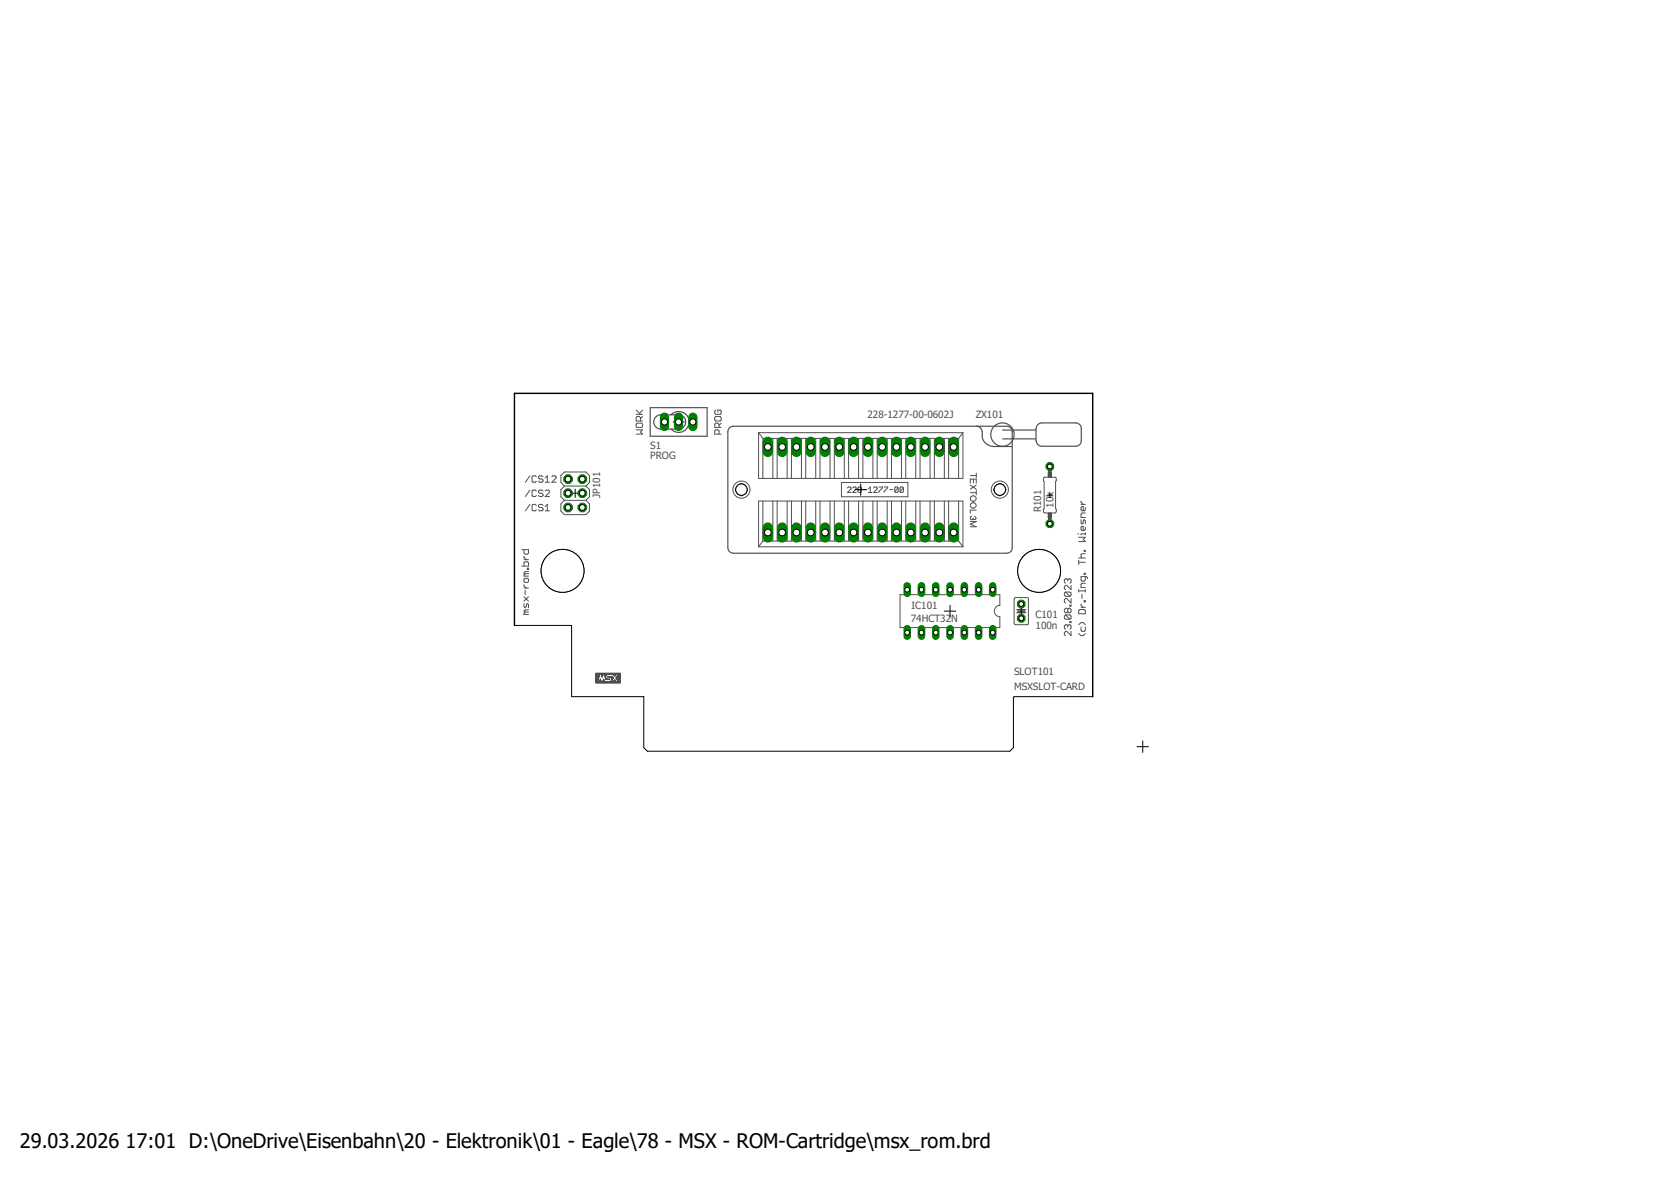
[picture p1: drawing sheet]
<svg xmlns="http://www.w3.org/2000/svg" width="297mm" height="210mm" viewBox="0 0 297 210" stroke-linecap="round" stroke-linejoin="round" font-family="sans-serif">
<defs><g id="words">
<text font-size="3.6" x="3.5" y="204">29.03.2026 17:01 D:\OneDrive\Eisenbahn\20 - Elektronik\01 - Eagle\78 - MSX - ROM-Cartridge\msx_rom.brd</text>
<g font-size="1.8" fill="#505050">
<text x="154.2" y="74.3">228-1277-00-0602J</text>
<text x="173.4" y="74.3">ZX101</text>
<text x="115.6" y="79.7">S1</text>
<text x="115.6" y="81.6">PROG</text>
<text x="106.7" y="88.5" transform="rotate(-90 106.7 88.5)">JP101</text>
<text x="185.1" y="91" transform="rotate(-90 185.1 91)">R101</text>
<text x="187.2" y="90.2" transform="rotate(-90 187.2 90.2)">10k</text>
<text x="161.9" y="110.5">74HCT32N</text>
<text x="162" y="108.2">IC101</text>
<text x="184.1" y="109.9">C101</text>
<text x="184.1" y="111.8">100n</text>
<text x="180.3" y="120">SLOT101</text>
<text x="180.3" y="122.5">MSXSLOT-CARD</text>
</g>
</g></defs>
<path d="M91.3 69.7l112.9 64M204.2 69.7l-112.9 64" fill="none" stroke="#fff" stroke-width=".18"/>
<g fill="none" stroke="#505050" stroke-width=".21">
<path d="M129.8 75.9l.6-.2h48.5a.97 .97 0 0 1 1 1v20.6a.92 .92 0 0 1-1 1h-48.5a.97 .97 0 0 1-1-1v-20.6v-.3zM173.5 75.7a1.04 1.04 0 0 1 1.1 1 2.09 2.09 0 0 0 2 2.6h3.2M178.2 78h5.9M178.2 76.4h5.9M184.6 75.4l.6-.3h6a1 1 0 0 1 1 1.1v2.1a.97 .97 0 0 1-1 1h-6a1.06 1.06 0 0 1-1.1-1v-2.1z"/>
<circle cx="178.2" cy="77.2" r="2.07"/>
</g>
<g fill="none" stroke="#505050" stroke-width=".18">
<path d="M134.8 76.9v8.1h36.4v-8.1M134.8 76.9h36.4M134.8 76.9l.8 1h34.8l.8-1M100.3 86.4l-.6-.7v-1.2l.6-.6h3.8l.7 .6v1.2l-.7 .7M100.3 86.4l-.6 .6v1.3l.6 .6M100.3 88.9l-.6 .6v1.3l.6 .6h3.8l.7-.6v-1.3l-.7-.6M100.3 86.4h3.8M100.3 88.9h3.8M104.1 86.4l.7 .6v1.3l-.7 .6M131.4 87.2h-.6l-.1-.2 .2-.2h.6v-.7l.3-.2 .2 .2v.7h.6l.2 .1v.3l-.8 .1v.6l-.2 .2-.3-.2v-.7M134.8 97.2v-8.2h36.4v8.2M134.8 97.2h36.4"/>
<path d="M134.8 97.2l.8-1.1h34.8l.8 1.1M149.6 85.7h11.8v2.6h-11.8zM150.6 86.7l.2-.2h.3l.2 .2v.2l-.7 .6h.7M151.6 86.7l.1-.2h.3l.2 .2v.2l-.6 .6h.6M152.7 87l-.2 .2 .2 .3h.3l.1-.2-.1-.3M152.7 87l-.2-.1 .2-.4h.3l.1 .2-.1 .3M152.7 87h.3M153.4 87h.7M154.3 87.5h.7M154.3 86.9l.4-.4v1M155.3 86.7l.1-.2h.3l.2 .2v.2l-.6 .6h.6M156.2 86.5h.6v.2l-.6 .6v.2"/>
<path d="M157.1 86.5h.7v.2l-.7 .6v.2M158.1 87h.6M159.6 86.7v.6l-.1 .2h-.3l-.2-.2M159.6 86.7l-.1-.2h-.3l-.2 .2v.6M159.6 86.7l-.6 .6M160.6 86.7v.6l-.2 .2h-.3l-.1-.2M160.6 86.7l-.2-.2h-.3l-.1 .2v.6M160.6 86.7l-.6 .6M172.5 85.9v-.8h1v.8M172.5 84.5h1M172.5 86.2l1 .7M172.5 87.5h1"/>
<path d="M172.5 92.7h1l-1 .4 1 .5h-1M172.7 91.7a.3 .3 0 0 0-.2 .4 .3 .3 0 0 0 .3 .2l.2-.2M173 92v.1M173 85.2v.6M173.2 91.8l.2 .1v.3l-.2 .1-.2-.2M173.5 84.1v.8M173.5 87.1v.8M173.5 90.6h-1v.6M173.5 86.2l-1 .7M177.5 86.1l.2-.2 .2 .2 .1 .7h.6l.2 .2-.2 .2h-.6v.7l-.3 .2-.2-.1v-.8h-.6l-.2-.1v-.3h.8zM185.5 84.9l.2-.1h1.8l.2 .2v.4l-.1 .2v4.8l.1 .1v.4l-.2 .2h-1.8l-.2-.2v-.4l.1-.1zM160 105.7h17.7v1.9a1.02 1.02 0 0 0-1 1 1.02 1.02 0 0 0 1 1v1.9h-17.7z"/>
<path d="M180.3 106.3l.2-.1h2l.3 .1v4.6l-.1 .1h-2.2l-.2-.1zM181.5 108.2v.1M181.5 108.8v.2"/>
<circle cx="131.8" cy="87" r="1.53"/>
<circle cx="173" cy="89.8" r=".51"/>
<circle cx="173" cy="88.6" r=".51"/>
<circle cx="177.7" cy="87" r="1.53"/>
</g>
<path d="M180.8 108.8h1.5M180.8 108.3h1.5" fill="none" stroke="#505050" stroke-width=".25"/>
<path d="M186.3 83.9h.6v.9h-.6z" fill-rule="evenodd" fill="#505050"/>
<path d="M186.3 83.9h.6v.9h-.6z" fill="none" stroke="#505050" stroke-width=".18"/>
<path d="M186.3 91.1h.6v.9h-.6z" fill-rule="evenodd" fill="#505050"/>
<g fill="none" stroke="#505050" stroke-width=".18">
<path d="M135.6 77.9v7.1M137.4 77.9v7.1M138.1 77.9v7.1M139.9 77.9v7.1M140.7 77.9v7.1M142.5 77.9v7.1M143.2 77.9v7.1M145 77.9v7.1M145.8 77.9v7.1M147.5 77.9v7.1M148.3 77.9v7.1M150.1 77.9v7.1"/>
<path d="M150.8 77.9v7.1M152.6 77.9v7.1M153.4 77.9v7.1M155.2 77.9v7.1M155.9 77.9v7.1M157.7 77.9v7.1M158.5 77.9v7.1M160.2 77.9v7.1M161 77.9v7.1M162.8 77.9v7.1M163.5 77.9v7.1M165.3 77.9v7.1"/>
<path d="M166.1 77.9v7.1M167.9 77.9v7.1M168.6 77.9v7.1M170.4 77.9v7.1M135.6 89v7.1M137.4 89v7.1M138.1 89v7.1M139.9 89v7.1M140.7 89v7.1M142.5 89v7.1M143.2 89v7.1M145 89v7.1"/>
<path d="M145.8 89v7.1M147.5 89v7.1M148.3 89v7.1M150.1 89v7.1M150.8 89v7.1M152.6 89v7.1M153.4 89v7.1M155.2 89v7.1M155.9 89v7.1M157.7 89v7.1M158.5 89v7.1M160.2 89v7.1"/>
<path d="M161 89v7.1M162.8 89v7.1M163.5 89v7.1M165.3 89v7.1M166.1 89v7.1M167.9 89v7.1M168.6 89v7.1M170.4 89v7.1M186.3 91.1h.6v.9h-.6z"/>
</g>
<path d="M115.6 72.4h10.1v5.1h-10.1z" fill="none" stroke="#505050" stroke-width=".21"/>
<path d="M100.7 84.9h.5v.5h-.5z" fill-rule="evenodd" fill="#505050"/>
<path d="M100.7 84.9h.5v.5h-.5z" fill="none" stroke="#505050" stroke-width=".18"/>
<path d="M103.3 84.9h.5v.5h-.5z" fill-rule="evenodd" fill="#505050"/>
<path d="M103.3 84.9h.5v.5h-.5z" fill="none" stroke="#505050" stroke-width=".18"/>
<path d="M103.3 87.4h.5v.5h-.5z" fill-rule="evenodd" fill="#505050"/>
<path d="M103.3 87.4h.5v.5h-.5z" fill="none" stroke="#505050" stroke-width=".18"/>
<path d="M100.7 87.4h.5v.5h-.5z" fill-rule="evenodd" fill="#505050"/>
<path d="M100.7 87.4h.5v.5h-.5z" fill="none" stroke="#505050" stroke-width=".18"/>
<path d="M103.3 89.9h.5v.5h-.5z" fill-rule="evenodd" fill="#505050"/>
<path d="M103.3 89.9h.5v.5h-.5z" fill="none" stroke="#505050" stroke-width=".18"/>
<path d="M100.7 89.9h.5v.5h-.5z" fill-rule="evenodd" fill="#505050"/>
<g fill="none" stroke="#505050" stroke-width=".18">
<path d="M113.1 76.4h1.1l-.4 .4 .4 .3h-1.1M113.1 73.6h1.1M113.1 72.9l.7 .7M113.2 75.2h.8l.2 .2v.4l-.2 .1h-.8l-.1-.1v-.4zM113.8 74.8v-.6l-.1-.2h-.5l-.1 .2v.6h1.1M114.2 74l-.4 .4M114.2 72.9l-.5 .5M127.2 72.9l-.2 .2v.3l.2 .2h.8l.2-.2v-.3l-.2-.2h-.4v.3M127.2 74h.8l.2 .2v.4l-.2 .2h-.8l-.2-.2v-.4zM127.8 77.1v-.6l-.2-.1h-.4l-.2 .1v.6h1.2M127.8 75.9v-.5l-.2-.2h-.4l-.2 .2v.5h1.2M128.2 75.2l-.4 .4"/>
<path d="M92.8 97.7h1.1v.6l-.2 .2h-.4l-.2-.2v-.6M93.1 98.8v.2l.5 .4M93.1 99.4h.8M94.2 84.5l-.8 1.2M94.2 87.1l-.8 1.1M94.2 89.6l-.8 1.2M95.3 89.8l-.1-.2h-.5l-.1 .2v.8l.1 .2h.5l.1-.2M95.3 84.7l-.1-.2h-.5l-.1 .2v.8l.1 .2h.5l.1-.2M95.3 87.2l-.1-.1h-.5l-.1 .1v.9l.1 .1h.5l.1-.1M96.5 89.8l-.2-.2h-.4l-.2 .2v.2l.2 .2h.4l.2 .2v.2l-.2 .2h-.4l-.2-.2M96.5 84.7l-.2-.2h-.4l-.2 .2v.2l.2 .2h.4l.2 .2v.2l-.2 .2h-.4l-.2-.2M96.5 87.2l-.2-.1h-.4l-.2 .1v.3l.2 .1h.4l.2 .2v.3l-.2 .1h-.4l-.2-.1"/>
<path d="M96.9 90.8h.8M96.9 85.7h.8M96.9 84.9l.4-.4v1.2M96.9 90l.4-.4v1.2M96.9 87.2l.2-.1h.4l.2 .1v.3l-.8 .7h.8M98.1 84.7l.2-.2h.3l.2 .2v.2l-.7 .8h.7M100.7 89.9h.5v.5h-.5zM191.6 94.9h.1M191.7 99.5v.8M191.7 99.9h1.2M191.7 99.1h1.2M191.7 95.5h1.2l-.4 .3 .4 .4h-1.2"/>
<path d="M192.2 89v.2l.3 .4M192.2 92.3v.6l.1 .2 .2-.2v-.4l.2-.2 .2 .2v.6M192.2 89.6h.7M192.7 97.8h.2v.2h-.2zM192.9 90.2v.4l-.2 .2h-.4l-.1-.2v-.4l.3-.2v.8M192.9 91.1h-.6l-.1 .3v.5h.7M192.9 93.7v.4l-.2 .2h-.4l-.1-.2v-.4l.3-.2v.8M192.9 94.9h-.7v.1M192.9 98.4h-.6l-.1 .2v.3l.1 .2M192.9 94.7v.3M92.8 100.6h1.1v-.6l-.2-.2h-.4l-.2 .2v.6M93.1 102.9l.2-.2h.4l.2 .2v.4l-.2 .2h-.4l-.2-.2z"/>
<path d="M93.1 103.9v.2l.5 .4M93.1 107.2v.6l.2 .2 .3-.2v-.4l.1-.2 .2 .2v.6M93.1 106l.8 .8M93.1 104.5h.8M93.3 108.8l-.2 .2v.2h.8M93.3 101.9l-.2 .3v.2h.8M93.3 108.8h.6M93.3 104.9v.8M93.3 101.9h.6M93.7 101h.2v.2h-.2zM93.9 108.4h-.6l-.2 .2 .2 .2M93.9 106l-.8 .8"/>
<path d="M93.9 101.6h-.6l-.2 .2 .2 .1M105.9 120h.7M105.9 119.9h.7M105.9 119.8h4.3M105.9 119.7h4.3M105.9 119.6h4.3M106.9 120h.2M106.9 119.9h.2M107.4 119.9h.5M107.5 120h.3M107.5 119.9h.3M109.1 119.9h.3"/>
<path d="M109.1 119.9h.4M109.1 120h.3M109.8 120h.4M109.9 119.9h.3M181.5 107.8v.4M181.5 109v.3M189.4 105.2h.8l.2 .2v.3l-.2 .3M189.4 109.3h.8l.2 .2v.4l-.2 .1M189.4 105.2l-.2 .2v.3l.2 .3h.8M189.4 109.3l-.2 .2v.4l.2 .1h.8M189.4 109.3l.8 .7M189.4 105.2l.8 .8"/>
<path d="M189.8 103l.2-.2 .4 .2v.4l-.2 .2M189.8 108.3l.2-.2 .4 .2v.4l-.2 .2-.4-.2M189.8 111.2l.2-.2 .4 .2v.4l-.2 .2M189.8 103l-.2-.2h-.2l-.2 .2v.4l.2 .2M189.8 108.3l-.2-.2h-.2l-.2 .2v.4l.2 .2h.2l.2-.2M189.8 111.2l-.2-.2h-.2l-.2 .2v.4l.2 .2M189.8 103v.3M189.8 108.3v.4M189.8 111.2v.2M190.2 107.5h.2v.2h-.2zM190.2 110.4h.2v.2h-.2zM190.4 104v.8l-.8-.8h-.2l-.2 .2v.4l.2 .2"/>
<path d="M190.4 106.3v.8l-.8-.8h-.2l-.2 .3v.3l.2 .2M190.4 112.2v.7l-.8-.7h-.2l-.2 .2v.4l.2 .1M191.7 111l.5-.4h.3l.4 .4M191.7 112.6l.5 .3h.3l.4-.3M191.7 108.5l.2-.2h.8l.2 .2v.6h-1.2zM191.7 104.8v.4M191.7 105h1.2M192.2 111.4v.6l.1 .2h.4l.2-.2v-.6M192.2 107.3v.2l.3 .4M192.2 107.9h.7M192.3 105.6v.7M192.7 101.9h.2v.2h-.2z"/>
<path d="M192.7 106.7h.2v.2h-.2zM192.9 102.4v.6l-.2 .3h-.4l-.1-.3v-.6h.9l.2 .4M192.9 103.6h-.6l-.1 .2v.6h.7M192.9 104.8v.4M105.9 121.3h4.3M105.9 121.2h4.3M105.9 121.1h4.3M105.9 121.1h.4M105.9 121h.4M105.9 120.9h.4M105.9 120.8h.4M105.9 120.7h.4"/>
<path d="M105.9 120.6h.5M105.9 120.5h.5M105.9 120.4h.5M105.9 120.3h.5M105.9 120.3h.6M105.9 120.2h.6M105.9 120.1h.6M106.6 121.1h.2M106.6 121h.2M106.6 120.9h.2M106.7 120.9h.1M106.7 120.8h.1"/>
<path d="M106.7 120.7h.1M106.7 120.6v.1M106.9 120.1h.2M107 120.2h.1M107.1 120.3h-.1M107.2 121.1h.2M107.2 121h.2M107.2 120.9h.2M107.3 120.9h.1M107.3 120.8h.1M107.3 120.7h.1M107.3 120.6v.1"/>
<path d="M107.5 120.2h.2M107.5 120.1h.2M107.5 120h.2M107.6 120.3h.1M107.6 120.2h.1M107.6 120.4h.1M107.7 120.6h.2M107.7 120.6h.1M107.7 120.5h.1M107.7 120.7h.7M107.7 120.6h.7M108 120.3h.9"/>
<path d="M108 120.2h.9M108 120.3h1M108.5 121.1h.1M108.6 121h.1M108.6 120.4h.4M108.6 120.9h.1M108.6 120.5h.5M108.7 120.9h.1M108.7 120.8h.1M108.7 120.6h.3M108.7 120.5h.3M108.8 120.8h.1"/>
<path d="M108.8 120.7h.1M108.8 120.6h.1M108.8 120.6h.2M109 121.1h.5M109.1 121h.4M109.1 121h.3M109.1 120.9h.3M109.2 120.9h.1M109.2 120.8h.1M109.2 120.1h.1M109.3 120.1h.1M109.3 120.8h.1"/>
<path d="M109.5 120.5h.7M109.5 120.4h.7M109.6 120.6h.6M109.6 120.4h.6M109.6 120.3h.6M109.6 120.7h.6M109.6 120.2h.6M109.7 120.8h.5M109.7 120.7h.5M109.7 120.2h.5M109.7 120.1h.5M109.8 120.9h.4"/>
<path d="M109.8 120.1h.4M109.9 121h.3M109.9 121.1h.3"/>
</g>
<path d="M186.6 82.9v1M186.6 92v1" fill="none" stroke="#505050" stroke-width=".64"/>
<g fill="none" stroke="#505050" stroke-width=".21">
<path d="M117.5 73.7h3.1a1.27 1.27 0 0 1 1.3 1.3 1.27 1.27 0 0 1-1.3 1.2h-3.1M119.3 73.7a1.87 1.87 0 0 1 2.6-.1 1.87 1.87 0 0 1 .1 2.7 1.87 1.87 0 0 1-2.7-.1"/>
<circle cx="117.5" cy="75" r="1.27"/>
</g>
<g fill="none" stroke="#000" stroke-width=".18">
<path d="M119.6 75h2M120.6 74v1.9M101.5 87.6h1.5M102.2 86.9v1.5M152 87h2M153 86v2M186.2 88h.9M186.6 87.5v.9M167.9 108.6h2M168.9 107.6v2M180.9 108.6h1.3M181.5 107.9v1.3"/>
<path d="M202.1 132.7h2M203.1 131.7v2"/>
</g>
<path d="M169.5 78.5v1.8" fill="none" stroke="#008000" stroke-width="1.8"/>
<circle cx="169.5" cy="79.4" r=".6" fill="#fff"/>
<circle cx="169.5" cy="79.4" r=".6" fill="none" stroke="#000" stroke-width=".18"/>
<path d="M167 78.5v1.8" fill="none" stroke="#008000" stroke-width="1.8"/>
<circle cx="167" cy="79.4" r=".6" fill="#fff"/>
<circle cx="167" cy="79.4" r=".6" fill="none" stroke="#000" stroke-width=".18"/>
<path d="M164.4 78.5v1.8" fill="none" stroke="#008000" stroke-width="1.8"/>
<circle cx="164.4" cy="79.4" r=".6" fill="#fff"/>
<circle cx="164.4" cy="79.4" r=".6" fill="none" stroke="#000" stroke-width=".18"/>
<path d="M161.9 78.5v1.8" fill="none" stroke="#008000" stroke-width="1.8"/>
<circle cx="161.9" cy="79.4" r=".6" fill="#fff"/>
<circle cx="161.9" cy="79.4" r=".6" fill="none" stroke="#000" stroke-width=".18"/>
<path d="M159.3 78.5v1.8" fill="none" stroke="#008000" stroke-width="1.8"/>
<circle cx="159.3" cy="79.4" r=".6" fill="#fff"/>
<circle cx="159.3" cy="79.4" r=".6" fill="none" stroke="#000" stroke-width=".18"/>
<path d="M156.8 78.5v1.8" fill="none" stroke="#008000" stroke-width="1.8"/>
<circle cx="156.8" cy="79.4" r=".6" fill="#fff"/>
<circle cx="156.8" cy="79.4" r=".6" fill="none" stroke="#000" stroke-width=".18"/>
<path d="M154.3 78.5v1.8" fill="none" stroke="#008000" stroke-width="1.8"/>
<circle cx="154.3" cy="79.4" r=".6" fill="#fff"/>
<circle cx="154.3" cy="79.4" r=".6" fill="none" stroke="#000" stroke-width=".18"/>
<path d="M151.7 78.5v1.8" fill="none" stroke="#008000" stroke-width="1.8"/>
<circle cx="151.7" cy="79.4" r=".6" fill="#fff"/>
<circle cx="151.7" cy="79.4" r=".6" fill="none" stroke="#000" stroke-width=".18"/>
<path d="M149.2 78.5v1.8" fill="none" stroke="#008000" stroke-width="1.8"/>
<circle cx="149.2" cy="79.4" r=".6" fill="#fff"/>
<circle cx="149.2" cy="79.4" r=".6" fill="none" stroke="#000" stroke-width=".18"/>
<path d="M146.6 78.5v1.8" fill="none" stroke="#008000" stroke-width="1.8"/>
<circle cx="146.6" cy="79.4" r=".6" fill="#fff"/>
<circle cx="146.6" cy="79.4" r=".6" fill="none" stroke="#000" stroke-width=".18"/>
<path d="M144.1 78.5v1.8" fill="none" stroke="#008000" stroke-width="1.8"/>
<circle cx="144.1" cy="79.4" r=".6" fill="#fff"/>
<circle cx="144.1" cy="79.4" r=".6" fill="none" stroke="#000" stroke-width=".18"/>
<path d="M141.6 78.5v1.8" fill="none" stroke="#008000" stroke-width="1.8"/>
<circle cx="141.6" cy="79.4" r=".6" fill="#fff"/>
<circle cx="141.6" cy="79.4" r=".6" fill="none" stroke="#000" stroke-width=".18"/>
<path d="M139 78.5v1.8" fill="none" stroke="#008000" stroke-width="1.8"/>
<circle cx="139" cy="79.4" r=".6" fill="#fff"/>
<circle cx="139" cy="79.4" r=".6" fill="none" stroke="#000" stroke-width=".18"/>
<path d="M136.5 78.5v1.8" fill="none" stroke="#008000" stroke-width="1.8"/>
<circle cx="136.5" cy="79.4" r=".6" fill="#fff"/>
<circle cx="136.5" cy="79.4" r=".6" fill="none" stroke="#000" stroke-width=".18"/>
<path d="M136.5 93.7v1.8" fill="none" stroke="#008000" stroke-width="1.8"/>
<circle cx="136.5" cy="94.6" r=".6" fill="#fff"/>
<circle cx="136.5" cy="94.6" r=".6" fill="none" stroke="#000" stroke-width=".18"/>
<path d="M139 93.7v1.8" fill="none" stroke="#008000" stroke-width="1.8"/>
<circle cx="139" cy="94.6" r=".6" fill="#fff"/>
<circle cx="139" cy="94.6" r=".6" fill="none" stroke="#000" stroke-width=".18"/>
<path d="M141.6 93.7v1.8" fill="none" stroke="#008000" stroke-width="1.8"/>
<circle cx="141.6" cy="94.6" r=".6" fill="#fff"/>
<circle cx="141.6" cy="94.6" r=".6" fill="none" stroke="#000" stroke-width=".18"/>
<path d="M144.1 93.7v1.8" fill="none" stroke="#008000" stroke-width="1.8"/>
<circle cx="144.1" cy="94.6" r=".6" fill="#fff"/>
<circle cx="144.1" cy="94.6" r=".6" fill="none" stroke="#000" stroke-width=".18"/>
<path d="M146.6 93.7v1.8" fill="none" stroke="#008000" stroke-width="1.8"/>
<circle cx="146.6" cy="94.6" r=".6" fill="#fff"/>
<circle cx="146.6" cy="94.6" r=".6" fill="none" stroke="#000" stroke-width=".18"/>
<path d="M149.2 93.7v1.8" fill="none" stroke="#008000" stroke-width="1.8"/>
<circle cx="149.2" cy="94.6" r=".6" fill="#fff"/>
<circle cx="149.2" cy="94.6" r=".6" fill="none" stroke="#000" stroke-width=".18"/>
<path d="M151.7 93.7v1.8" fill="none" stroke="#008000" stroke-width="1.8"/>
<circle cx="151.7" cy="94.6" r=".6" fill="#fff"/>
<circle cx="151.7" cy="94.6" r=".6" fill="none" stroke="#000" stroke-width=".18"/>
<path d="M154.3 93.7v1.8" fill="none" stroke="#008000" stroke-width="1.8"/>
<circle cx="154.3" cy="94.6" r=".6" fill="#fff"/>
<circle cx="154.3" cy="94.6" r=".6" fill="none" stroke="#000" stroke-width=".18"/>
<path d="M156.8 93.7v1.8" fill="none" stroke="#008000" stroke-width="1.8"/>
<circle cx="156.8" cy="94.6" r=".6" fill="#fff"/>
<circle cx="156.8" cy="94.6" r=".6" fill="none" stroke="#000" stroke-width=".18"/>
<path d="M159.3 93.7v1.8" fill="none" stroke="#008000" stroke-width="1.8"/>
<circle cx="159.3" cy="94.6" r=".6" fill="#fff"/>
<circle cx="159.3" cy="94.6" r=".6" fill="none" stroke="#000" stroke-width=".18"/>
<path d="M161.9 93.7v1.8" fill="none" stroke="#008000" stroke-width="1.8"/>
<circle cx="161.9" cy="94.6" r=".6" fill="#fff"/>
<circle cx="161.9" cy="94.6" r=".6" fill="none" stroke="#000" stroke-width=".18"/>
<path d="M164.4 93.7v1.8" fill="none" stroke="#008000" stroke-width="1.8"/>
<circle cx="164.4" cy="94.6" r=".6" fill="#fff"/>
<circle cx="164.4" cy="94.6" r=".6" fill="none" stroke="#000" stroke-width=".18"/>
<path d="M167 93.7v1.8" fill="none" stroke="#008000" stroke-width="1.8"/>
<circle cx="167" cy="94.6" r=".6" fill="#fff"/>
<circle cx="167" cy="94.6" r=".6" fill="none" stroke="#000" stroke-width=".18"/>
<path d="M169.5 93.7v1.8" fill="none" stroke="#008000" stroke-width="1.8"/>
<circle cx="169.5" cy="94.6" r=".6" fill="#fff"/>
<circle cx="169.5" cy="94.6" r=".6" fill="none" stroke="#000" stroke-width=".18"/>
<path d="M100.2 84.8l.5-.4h.6l.4 .4v.6l-.4 .5h-.6l-.5-.5z" fill-rule="evenodd" fill="#008000"/>
<path d="M100.2 84.8l.5-.4h.6l.4 .4v.6l-.4 .5h-.6l-.5-.5z" fill="none" stroke="#008000" stroke-width=".18"/>
<circle cx="101" cy="85.1" r=".51" fill="#fff"/>
<circle cx="101" cy="85.1" r=".51" fill="none" stroke="#000" stroke-width=".18"/>
<path d="M102.7 84.8l.5-.4h.6l.5 .4v.6l-.5 .5h-.6l-.5-.5z" fill-rule="evenodd" fill="#008000"/>
<path d="M102.7 84.8l.5-.4h.6l.5 .4v.6l-.5 .5h-.6l-.5-.5z" fill="none" stroke="#008000" stroke-width=".18"/>
<circle cx="103.5" cy="85.1" r=".51" fill="#fff"/>
<circle cx="103.5" cy="85.1" r=".51" fill="none" stroke="#000" stroke-width=".18"/>
<path d="M100.2 87.3l.5-.4h.6l.4 .4v.6l-.4 .5h-.6l-.5-.5z" fill-rule="evenodd" fill="#008000"/>
<path d="M100.2 87.3l.5-.4h.6l.4 .4v.6l-.4 .5h-.6l-.5-.5z" fill="none" stroke="#008000" stroke-width=".18"/>
<circle cx="101" cy="87.6" r=".51" fill="#fff"/>
<circle cx="101" cy="87.6" r=".51" fill="none" stroke="#000" stroke-width=".18"/>
<path d="M102.7 87.3l.5-.4h.6l.5 .4v.6l-.5 .5h-.6l-.5-.5z" fill-rule="evenodd" fill="#008000"/>
<path d="M102.7 87.3l.5-.4h.6l.5 .4v.6l-.5 .5h-.6l-.5-.5z" fill="none" stroke="#008000" stroke-width=".18"/>
<circle cx="103.5" cy="87.6" r=".51" fill="#fff"/>
<circle cx="103.5" cy="87.6" r=".51" fill="none" stroke="#000" stroke-width=".18"/>
<path d="M100.2 89.9l.5-.5h.6l.4 .5v.6l-.4 .4h-.6l-.5-.4z" fill-rule="evenodd" fill="#008000"/>
<path d="M100.2 89.9l.5-.5h.6l.4 .5v.6l-.4 .4h-.6l-.5-.4z" fill="none" stroke="#008000" stroke-width=".18"/>
<circle cx="101" cy="90.2" r=".51" fill="#fff"/>
<circle cx="101" cy="90.2" r=".51" fill="none" stroke="#000" stroke-width=".18"/>
<path d="M102.7 89.9l.5-.5h.6l.5 .5v.6l-.5 .4h-.6l-.5-.4z" fill-rule="evenodd" fill="#008000"/>
<path d="M102.7 89.9l.5-.5h.6l.5 .5v.6l-.5 .4h-.6l-.5-.4z" fill="none" stroke="#008000" stroke-width=".18"/>
<circle cx="103.5" cy="90.2" r=".51" fill="#fff"/>
<circle cx="103.5" cy="90.2" r=".51" fill="none" stroke="#000" stroke-width=".18"/>
<path d="M176.4 104.1v1.3" fill="none" stroke="#008000" stroke-width="1.4"/>
<circle cx="176.4" cy="104.8" r=".43" fill="#fff"/>
<circle cx="176.4" cy="104.8" r=".43" fill="none" stroke="#000" stroke-width=".18"/>
<path d="M173.9 104.1v1.3" fill="none" stroke="#008000" stroke-width="1.4"/>
<circle cx="173.9" cy="104.8" r=".43" fill="#fff"/>
<circle cx="173.9" cy="104.8" r=".43" fill="none" stroke="#000" stroke-width=".18"/>
<path d="M161.2 104.1v1.3" fill="none" stroke="#008000" stroke-width="1.4"/>
<circle cx="161.2" cy="104.8" r=".43" fill="#fff"/>
<circle cx="161.2" cy="104.8" r=".43" fill="none" stroke="#000" stroke-width=".18"/>
<path d="M161.2 111.7v1.3" fill="none" stroke="#008000" stroke-width="1.4"/>
<circle cx="161.2" cy="112.4" r=".43" fill="#fff"/>
<circle cx="161.2" cy="112.4" r=".43" fill="none" stroke="#000" stroke-width=".18"/>
<path d="M171.4 104.1v1.3" fill="none" stroke="#008000" stroke-width="1.4"/>
<circle cx="171.4" cy="104.8" r=".43" fill="#fff"/>
<circle cx="171.4" cy="104.8" r=".43" fill="none" stroke="#000" stroke-width=".18"/>
<path d="M168.9 104.1v1.3" fill="none" stroke="#008000" stroke-width="1.4"/>
<circle cx="168.9" cy="104.8" r=".43" fill="#fff"/>
<circle cx="168.9" cy="104.8" r=".43" fill="none" stroke="#000" stroke-width=".18"/>
<path d="M163.8 104.1v1.3" fill="none" stroke="#008000" stroke-width="1.4"/>
<circle cx="163.8" cy="104.8" r=".43" fill="#fff"/>
<circle cx="163.8" cy="104.8" r=".43" fill="none" stroke="#000" stroke-width=".18"/>
<path d="M166.3 104.1v1.3" fill="none" stroke="#008000" stroke-width="1.4"/>
<circle cx="166.3" cy="104.8" r=".43" fill="#fff"/>
<circle cx="166.3" cy="104.8" r=".43" fill="none" stroke="#000" stroke-width=".18"/>
<path d="M163.8 111.7v1.3" fill="none" stroke="#008000" stroke-width="1.4"/>
<circle cx="163.8" cy="112.4" r=".43" fill="#fff"/>
<circle cx="163.8" cy="112.4" r=".43" fill="none" stroke="#000" stroke-width=".18"/>
<path d="M166.3 111.7v1.3" fill="none" stroke="#008000" stroke-width="1.4"/>
<circle cx="166.3" cy="112.4" r=".43" fill="#fff"/>
<circle cx="166.3" cy="112.4" r=".43" fill="none" stroke="#000" stroke-width=".18"/>
<path d="M168.9 111.7v1.3" fill="none" stroke="#008000" stroke-width="1.4"/>
<circle cx="168.9" cy="112.4" r=".43" fill="#fff"/>
<circle cx="168.9" cy="112.4" r=".43" fill="none" stroke="#000" stroke-width=".18"/>
<path d="M171.4 111.7v1.3" fill="none" stroke="#008000" stroke-width="1.4"/>
<circle cx="171.4" cy="112.4" r=".43" fill="#fff"/>
<circle cx="171.4" cy="112.4" r=".43" fill="none" stroke="#000" stroke-width=".18"/>
<path d="M173.9 111.7v1.3" fill="none" stroke="#008000" stroke-width="1.4"/>
<circle cx="173.9" cy="112.4" r=".43" fill="#fff"/>
<circle cx="173.9" cy="112.4" r=".43" fill="none" stroke="#000" stroke-width=".18"/>
<path d="M176.4 111.7v1.3" fill="none" stroke="#008000" stroke-width="1.4"/>
<circle cx="176.4" cy="112.4" r=".43" fill="#fff"/>
<circle cx="176.4" cy="112.4" r=".43" fill="none" stroke="#000" stroke-width=".18"/>
<path d="M181.2 106.6h.6l.4 .4v.6l-.4 .4h-.6l-.4-.4v-.6z" fill-rule="evenodd" fill="#008000"/>
<path d="M181.2 106.6h.6l.4 .4v.6l-.4 .4h-.6l-.4-.4v-.6z" fill="none" stroke="#008000" stroke-width=".18"/>
<circle cx="181.5" cy="107.3" r=".43" fill="#fff"/>
<circle cx="181.5" cy="107.3" r=".43" fill="none" stroke="#000" stroke-width=".18"/>
<path d="M181.2 109.2h.6l.4 .4v.6l-.4 .3h-.6l-.4-.3v-.6z" fill-rule="evenodd" fill="#008000"/>
<path d="M181.2 109.2h.6l.4 .4v.6l-.4 .3h-.6l-.4-.3v-.6z" fill="none" stroke="#008000" stroke-width=".18"/>
<circle cx="181.5" cy="109.9" r=".43" fill="#fff"/>
<circle cx="181.5" cy="109.9" r=".43" fill="none" stroke="#000" stroke-width=".18"/>
<path d="M186.3 92.4h.6l.4 .4v.5l-.4 .4h-.6l-.4-.4v-.5z" fill-rule="evenodd" fill="#008000"/>
<path d="M186.3 92.4h.6l.4 .4v.5l-.4 .4h-.6l-.4-.4v-.5z" fill="none" stroke="#008000" stroke-width=".18"/>
<circle cx="186.6" cy="93" r=".43" fill="#fff"/>
<circle cx="186.6" cy="93" r=".43" fill="none" stroke="#000" stroke-width=".18"/>
<path d="M186.3 82.2h.6l.4 .4v.6l-.4 .4h-.6l-.4-.4v-.6z" fill-rule="evenodd" fill="#008000"/>
<path d="M186.3 82.2h.6l.4 .4v.6l-.4 .4h-.6l-.4-.4v-.6z" fill="none" stroke="#008000" stroke-width=".18"/>
<circle cx="186.6" cy="82.9" r=".43" fill="#fff"/>
<circle cx="186.6" cy="82.9" r=".43" fill="none" stroke="#000" stroke-width=".18"/>
<path d="M118.1 74.1v1.7" fill="none" stroke="#008000" stroke-width="1.7"/>
<circle cx="118.1" cy="75" r=".55" fill="#fff"/>
<circle cx="118.1" cy="75" r=".55" fill="none" stroke="#000" stroke-width=".18"/>
<path d="M120.6 74.1v1.7" fill="none" stroke="#008000" stroke-width="1.7"/>
<circle cx="120.6" cy="75" r=".55" fill="#fff"/>
<circle cx="120.6" cy="75" r=".55" fill="none" stroke="#000" stroke-width=".18"/>
<path d="M123.1 74.1v1.7" fill="none" stroke="#008000" stroke-width="1.7"/>
<circle cx="123.1" cy="75" r=".55" fill="#fff"/>
<g fill="none" stroke="#000" stroke-width=".18">
<path d="M91.4 111.1h10.2v12.7h12.8v9l.7 .7h64.4l.6-.7v-8.9l.2-.1h13.9"/>
<circle cx="123.1" cy="75" r=".55"/>
<circle cx="100" cy="101.4" r="3.8"/>
</g>
<path d="M91.4 111.1v-41.2h102.8v53.9" fill="none" stroke="#000" stroke-width=".25"/>
<circle cx="100" cy="101.4" r="3.8" fill="#fff"/>
<g fill="none" stroke="#000" stroke-width=".18">
<circle cx="100" cy="101.4" r="3.8"/>
<circle cx="184.7" cy="101.4" r="3.8"/>
</g>
<circle cx="184.7" cy="101.4" r="3.8" fill="#fff"/>
<g fill="none" stroke="#000" stroke-width=".18">
<circle cx="131.8" cy="87" r="1.01"/>
<circle cx="184.7" cy="101.4" r="3.8"/>
</g>
<circle cx="131.8" cy="87" r="1.01" fill="#fff"/>
<g fill="none" stroke="#000" stroke-width=".18">
<circle cx="131.8" cy="87" r="1.01"/>
<circle cx="177.7" cy="87" r="1.01"/>
</g>
<circle cx="177.7" cy="87" r="1.01" fill="#fff"/>
<circle cx="177.7" cy="87" r="1.01" fill="none" stroke="#000" stroke-width=".18"/>
<use href="#words"/>
</svg>
